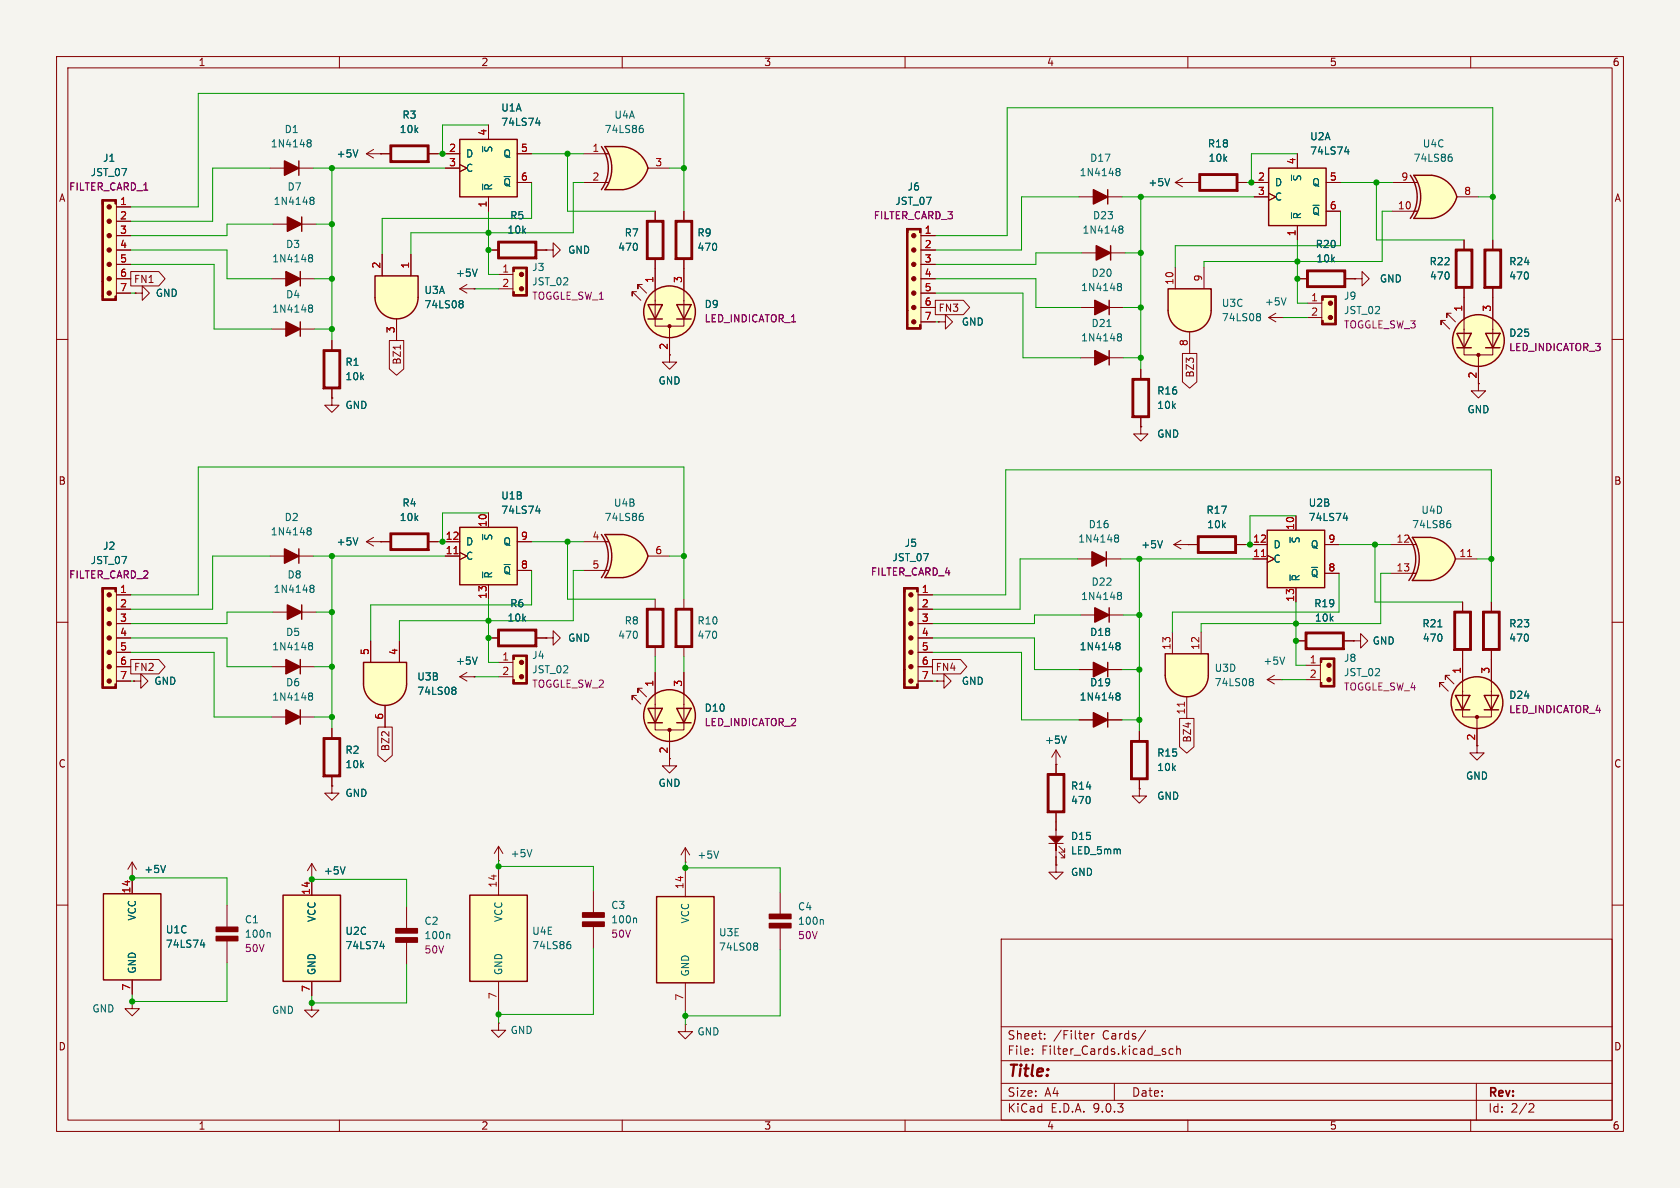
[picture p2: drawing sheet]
<svg xmlns="http://www.w3.org/2000/svg" width="297mm" height="210mm" viewBox="0 0 297 210" stroke-linecap="round" stroke-linejoin="round" font-family="sans-serif">
<defs><g id="words">
<text font-size="2.8" fill="#840000" x="178" y="190.9">Title:</text>
<g font-size="2.1" fill="#840000">
<text x="178" y="184">Sheet:</text>
<text x="186.2" y="184">/Filter</text>
<text x="195" y="184">Cards/</text>
<text x="178" y="186.7">File:</text>
<text x="184.1" y="186.7">Filter_Cards.kicad_sch</text>
<text x="178" y="196.9">KiCad</text>
<text x="178" y="194.1">Size:</text>
<text x="184.7" y="194.1">A4</text>
<text x="185.7" y="196.9">E.D.A.</text>
<text x="193.3" y="196.9">9.0.3</text>
<text x="200" y="194.1">Date:</text>
<text x="263" y="194.3">Rev:</text>
<text x="263" y="196.9">Id:</text>
<text x="267.1" y="196.9">2/2</text>
</g>
<g font-size="1.8" fill="#840000">
<text x="35" y="11.9">1</text>
<text x="85" y="11.9">2</text>
<text x="135" y="11.9">3</text>
<text x="185" y="11.9">4</text>
<text x="235" y="11.9">5</text>
<text x="285" y="11.9">6</text>
<text x="10.3" y="35.9">A</text>
<text x="285.3" y="35.9">A</text>
<text x="23.6" y="50.2">FN1</text>
<text x="165.8" y="55.3">FN3</text>
<text x="71.1" y="64.6" transform="rotate(-90 71.1 64.6)">BZ1</text>
<text x="211.3" y="66.9" transform="rotate(-90 211.3 66.9)">BZ3</text>
<text x="10.3" y="85.9">B</text>
<text x="285.3" y="85.9">B</text>
<text x="23.6" y="118.8">FN2</text>
<text x="165.3" y="118.8">FN4</text>
<text x="210.8" y="131.4" transform="rotate(-90 210.8 131.4)">BZ4</text>
<text x="10.3" y="135.9">C</text>
<text x="69" y="132.9" transform="rotate(-90 69 132.9)">BZ2</text>
<text x="285.3" y="135.9">C</text>
<text x="10.3" y="185.9">D</text>
<text x="285.3" y="185.9">D</text>
<text x="35" y="199.9">1</text>
<text x="85" y="199.9">2</text>
<text x="135" y="199.9">3</text>
<text x="185" y="199.9">4</text>
<text x="235" y="199.9">5</text>
<text x="285" y="199.9">6</text>
</g>
<g font-size="1.8" fill="#006464">
<text x="50.2" y="23.7">D1</text>
<text x="70.6" y="23.7">10k</text>
<text x="71" y="21.2">R3</text>
<text x="88.5" y="19.9">U1A</text>
<text x="88.5" y="22.5">74LS74</text>
<text x="106.8" y="23.7">74LS86</text>
<text x="108.5" y="21.2">U4A</text>
<text x="18.1" y="28.8">J1</text>
<text x="47.8" y="26.3">1N4148</text>
<text x="59.4" y="28">+5V</text>
<text x="82.3" y="28">D</text>
<text x="87.2" y="27.1" transform="rotate(-90 87.2 27.1)">~{S}</text>
<text x="88.9" y="28">Q</text>
<text x="192.6" y="28.8">D17</text>
<text x="213.4" y="26.3">R18</text>
<text x="213.6" y="28.8">10k</text>
<text x="231.5" y="25">U2A</text>
<text x="231.5" y="27.5">74LS74</text>
<text x="249.8" y="28.8">74LS86</text>
<text x="251.4" y="26.3">U4C</text>
<text x="15.9" y="31.3">JST_07</text>
<text x="50.7" y="33.9">D7</text>
<text x="82.3" y="30.6">C</text>
<text x="87.2" y="33.8" transform="rotate(-90 87.2 33.8)">~{R}</text>
<text x="88.9" y="33.1">~{Q}</text>
<text x="160.4" y="33.9">J6</text>
<text x="190.8" y="31.3">1N4148</text>
<text x="202.9" y="33.1">+5V</text>
<text x="225.3" y="33.1">D</text>
<text x="225.3" y="35.7">C</text>
<text x="230.2" y="32.1" transform="rotate(-90 230.2 32.1)">~{S}</text>
<text x="231.9" y="33.1">Q</text>
<text x="48.3" y="36.4">1N4148</text>
<text x="89.6" y="41.5">10k</text>
<text x="90.1" y="39">R5</text>
<text x="158.2" y="36.4">JST_07</text>
<text x="191.3" y="41.5">1N4148</text>
<text x="193.1" y="39">D23</text>
<text x="230.2" y="38.9" transform="rotate(-90 230.2 38.9)">~{R}</text>
<text x="231.9" y="38.2">~{Q}</text>
<text x="48" y="46.6">1N4148</text>
<text x="50.5" y="44">D3</text>
<text x="100.3" y="45.1">GND</text>
<text x="109.2" y="44.6">470</text>
<text x="110.3" y="42">R7</text>
<text x="123.2" y="42">R9</text>
<text x="123.2" y="44.6">470</text>
<text x="232.5" y="44">R20</text>
<text x="232.6" y="46.6">10k</text>
<text x="252.6" y="47.1">R22</text>
<text x="266.7" y="47.1">R24</text>
<text x="27.4" y="52.7">GND</text>
<text x="50.5" y="52.9">D4</text>
<text x="74.9" y="52.2">U3A</text>
<text x="80.5" y="49.1">+5V</text>
<text x="94" y="48.1">J3</text>
<text x="94" y="50.6">JST_02</text>
<text x="191" y="51.7">1N4148</text>
<text x="192.9" y="49.1">D20</text>
<text x="237.5" y="53.2">J9</text>
<text x="243.8" y="50.1">GND</text>
<text x="252.7" y="49.6">470</text>
<text x="266.7" y="49.6">470</text>
<text x="48" y="55.5">1N4148</text>
<text x="74.9" y="54.7">74LS08</text>
<text x="124.5" y="54.6">D9</text>
<text x="169.9" y="57.8">GND</text>
<text x="192.9" y="58">D21</text>
<text x="215.9" y="54.4">U3C</text>
<text x="215.9" y="57">74LS08</text>
<text x="223.5" y="54.2">+5V</text>
<text x="237.5" y="55.7">JST_02</text>
<text x="266.7" y="59.7">D25</text>
<text x="61" y="64.9">R1</text>
<text x="191" y="60.6">1N4148</text>
<text x="61" y="67.4">10k</text>
<text x="116.3" y="68.2">GND</text>
<text x="204.5" y="70">R16</text>
<text x="61" y="72.5">GND</text>
<text x="204.5" y="77.6">GND</text>
<text x="204.5" y="72.5">10k</text>
<text x="259.3" y="73.3">GND</text>
<text x="71" y="89.8">R4</text>
<text x="88.5" y="88.5">U1B</text>
<text x="108.4" y="89.8">U4B</text>
<text x="231.3" y="89.8">U2B</text>
<text x="47.8" y="94.8">1N4148</text>
<text x="50.2" y="92.3">D2</text>
<text x="70.6" y="92.3">10k</text>
<text x="87.2" y="95.6" transform="rotate(-90 87.2 95.6)">~{S}</text>
<text x="88.5" y="91">74LS74</text>
<text x="106.8" y="92.3">74LS86</text>
<text x="192.4" y="93.6">D16</text>
<text x="213.2" y="91">R17</text>
<text x="213.3" y="93.6">10k</text>
<text x="231.3" y="92.3">74LS74</text>
<text x="249.5" y="93.6">74LS86</text>
<text x="251.2" y="91">U4D</text>
<text x="15.9" y="99.9">JST_07</text>
<text x="18.1" y="97.4">J2</text>
<text x="59.4" y="96.6">+5V</text>
<text x="82.3" y="96.6">D</text>
<text x="82.3" y="99.2">C</text>
<text x="88.9" y="96.6">Q</text>
<text x="88.9" y="101.7">~{Q}</text>
<text x="157.7" y="99.4">JST_07</text>
<text x="159.8" y="96.9">J5</text>
<text x="190.5" y="96.1">1N4148</text>
<text x="201.7" y="97.1">+5V</text>
<text x="225" y="97.1">D</text>
<text x="225" y="99.7">C</text>
<text x="230" y="96.2" transform="rotate(-90 230 96.2)">~{S}</text>
<text x="231.6" y="97.1">Q</text>
<text x="48.3" y="105">1N4148</text>
<text x="50.7" y="102.5">D8</text>
<text x="87.2" y="102.4" transform="rotate(-90 87.2 102.4)">~{R}</text>
<text x="90.1" y="107.5">R6</text>
<text x="191" y="106.3">1N4148</text>
<text x="192.9" y="103.7">D22</text>
<text x="230" y="102.9" transform="rotate(-90 230 102.9)">~{R}</text>
<text x="231.6" y="102.2">~{Q}</text>
<text x="232.2" y="107.5">R19</text>
<text x="50.5" y="112.6">D5</text>
<text x="89.6" y="110.1">10k</text>
<text x="100.3" y="113.6">GND</text>
<text x="109.2" y="113.1">470</text>
<text x="110.3" y="110.6">R8</text>
<text x="123.2" y="113.1">470</text>
<text x="123.2" y="110.6">R10</text>
<text x="192.6" y="112.6">D18</text>
<text x="232.4" y="110.1">10k</text>
<text x="251.4" y="111.1">R21</text>
<text x="251.4" y="113.6">470</text>
<text x="266.7" y="113.6">470</text>
<text x="266.7" y="111.1">R23</text>
<text x="48" y="115.2">1N4148</text>
<text x="80.5" y="117.7">+5V</text>
<text x="94" y="116.7">J4</text>
<text x="94" y="119.2">JST_02</text>
<text x="190.8" y="115.2">1N4148</text>
<text x="214.6" y="119">U3D</text>
<text x="223.3" y="117.7">+5V</text>
<text x="237.5" y="117.2">J8</text>
<text x="237.5" y="119.7">JST_02</text>
<text x="242.6" y="114.1">GND</text>
<text x="27.2" y="121.3">GND</text>
<text x="48" y="124.1">1N4148</text>
<text x="50.5" y="121.5">D6</text>
<text x="73.7" y="120.5">U3B</text>
<text x="73.7" y="123">74LS08</text>
<text x="169.9" y="121.3">GND</text>
<text x="190.8" y="124.1">1N4148</text>
<text x="192.6" y="121.5">D19</text>
<text x="214.6" y="121.5">74LS08</text>
<text x="266.7" y="123.7">D24</text>
<text x="124.5" y="126">D10</text>
<text x="184.7" y="131.7">+5V</text>
<text x="61" y="133.5">R2</text>
<text x="61" y="136">10k</text>
<text x="204.5" y="136.5">10k</text>
<text x="204.5" y="134">R15</text>
<text x="61" y="141.1">GND</text>
<text x="116.3" y="139.3">GND</text>
<text x="189.2" y="142.3">470</text>
<text x="189.2" y="139.8">R14</text>
<text x="204.5" y="141.6">GND</text>
<text x="259.1" y="138">GND</text>
<text x="189.2" y="148.7">D15</text>
<text x="25.4" y="154.5">+5V</text>
<text x="57.2" y="154.8">+5V</text>
<text x="90.2" y="151.7">+5V</text>
<text x="123.2" y="152">+5V</text>
<text x="189.2" y="155">GND</text>
<text x="189.2" y="151.2">LED_5mm</text>
<text x="108" y="160.9">C3</text>
<text x="141" y="161.1">C4</text>
<text x="24.2" y="162.8" transform="rotate(-90 24.2 162.8)">VCC</text>
<text x="29.2" y="165.2">U1C</text>
<text x="29.2" y="167.7">74LS74</text>
<text x="43.2" y="163.4">C1</text>
<text x="43.2" y="166">100n</text>
<text x="56" y="163.1" transform="rotate(-90 56 163.1)">VCC</text>
<text x="61" y="165.5">U2C</text>
<text x="61" y="168">74LS74</text>
<text x="74.9" y="163.7">C2</text>
<text x="74.9" y="166.2">100n</text>
<text x="89" y="163.1" transform="rotate(-90 89 163.1)">VCC</text>
<text x="94" y="165.5">U4E</text>
<text x="94" y="168">74LS86</text>
<text x="108" y="163.4">100n</text>
<text x="122" y="163.3" transform="rotate(-90 122 163.3)">VCC</text>
<text x="127" y="165.7">U3E</text>
<text x="141" y="163.7">100n</text>
<text x="24.2" y="172.2" transform="rotate(-90 24.2 172.2)">GND</text>
<text x="56" y="172.5" transform="rotate(-90 56 172.5)">GND</text>
<text x="89" y="172.5" transform="rotate(-90 89 172.5)">GND</text>
<text x="122" y="172.7" transform="rotate(-90 122 172.7)">GND</text>
<text x="127" y="168.2">74LS08</text>
<text x="16.2" y="179.2">GND</text>
<text x="48" y="179.4">GND</text>
<text x="90.2" y="183">GND</text>
<text x="123.2" y="183.2">GND</text>
</g>
<g font-size="1.8" fill="#a90000">
<text x="79.3" y="26.9">2</text>
<text x="79.3" y="29.5">3</text>
<text x="86.1" y="24.1" transform="rotate(-90 86.1 24.1)">4</text>
<text x="92" y="26.9">5</text>
<text x="104.6" y="26.9">1</text>
<text x="115.8" y="29.5">3</text>
<text x="229.1" y="29.2" transform="rotate(-90 229.1 29.2)">4</text>
<text x="92" y="32">6</text>
<text x="104.6" y="32">2</text>
<text x="222.3" y="32">2</text>
<text x="222.3" y="34.5">3</text>
<text x="235" y="32">5</text>
<text x="247.6" y="32">9</text>
<text x="258.8" y="34.5">8</text>
<text x="21.1" y="36.3">1</text>
<text x="21.1" y="38.9">2</text>
<text x="21.1" y="41.4">3</text>
<text x="86.1" y="36.8" transform="rotate(-90 86.1 36.8)">1</text>
<text x="163.4" y="41.4">1</text>
<text x="229.1" y="41.9" transform="rotate(-90 229.1 41.9)">1</text>
<text x="235" y="37.1">6</text>
<text x="247" y="37.1">10</text>
<text x="21.1" y="43.9">4</text>
<text x="21.1" y="46.5">5</text>
<text x="67.3" y="47.6" transform="rotate(-90 67.3 47.6)">2</text>
<text x="72.4" y="47.6" transform="rotate(-90 72.4 47.6)">1</text>
<text x="163.4" y="43.9">2</text>
<text x="163.4" y="46.5">3</text>
<text x="21.1" y="49">6</text>
<text x="21.1" y="51.6">7</text>
<text x="88.7" y="48.3">1</text>
<text x="88.7" y="50.8">2</text>
<text x="115.6" y="50.1" transform="rotate(-90 115.6 50.1)">1</text>
<text x="120.6" y="50.1" transform="rotate(-90 120.6 50.1)">3</text>
<text x="163.4" y="49">4</text>
<text x="163.4" y="51.6">5</text>
<text x="207.5" y="50.5" transform="rotate(-90 207.5 50.5)">10</text>
<text x="212.6" y="49.9" transform="rotate(-90 212.6 49.9)">9</text>
<text x="231.7" y="53.3">1</text>
<text x="69.8" y="59" transform="rotate(-90 69.8 59)">3</text>
<text x="163.4" y="54.1">6</text>
<text x="163.4" y="56.6">7</text>
<text x="231.7" y="55.9">2</text>
<text x="258.6" y="55.2" transform="rotate(-90 258.6 55.2)">1</text>
<text x="263.7" y="55.2" transform="rotate(-90 263.7 55.2)">3</text>
<text x="118.1" y="61.9" transform="rotate(-90 118.1 61.9)">2</text>
<text x="210.1" y="61.3" transform="rotate(-90 210.1 61.3)">8</text>
<text x="261.1" y="67" transform="rotate(-90 261.1 67)">2</text>
<text x="78.7" y="95.5">12</text>
<text x="86.1" y="93.3" transform="rotate(-90 86.1 93.3)">10</text>
<text x="92" y="95.5">9</text>
<text x="104.6" y="95.5">4</text>
<text x="228.9" y="93.8" transform="rotate(-90 228.9 93.8)">10</text>
<text x="78.7" y="98">11</text>
<text x="92" y="100.6">8</text>
<text x="104.6" y="100.6">5</text>
<text x="115.8" y="98">6</text>
<text x="221.4" y="96">12</text>
<text x="221.4" y="98.6">11</text>
<text x="234.8" y="96">9</text>
<text x="234.8" y="101.1">8</text>
<text x="246.8" y="96">12</text>
<text x="246.8" y="101.1">13</text>
<text x="257.9" y="98.6">11</text>
<text x="21.1" y="104.9">1</text>
<text x="21.1" y="107.4">2</text>
<text x="86.1" y="106" transform="rotate(-90 86.1 106)">13</text>
<text x="162.9" y="104.9">1</text>
<text x="162.9" y="107.4">2</text>
<text x="228.9" y="106.5" transform="rotate(-90 228.9 106.5)">13</text>
<text x="21.1" y="110">3</text>
<text x="21.1" y="112.5">4</text>
<text x="162.9" y="110">3</text>
<text x="162.9" y="112.5">4</text>
<text x="21.1" y="115.1">5</text>
<text x="21.1" y="117.6">6</text>
<text x="65.3" y="115.9" transform="rotate(-90 65.3 115.9)">5</text>
<text x="70.4" y="115.9" transform="rotate(-90 70.4 115.9)">4</text>
<text x="88.7" y="116.8">1</text>
<text x="88.7" y="119.4">2</text>
<text x="162.9" y="115.1">5</text>
<text x="162.9" y="117.6">6</text>
<text x="207" y="115" transform="rotate(-90 207 115)">13</text>
<text x="212.1" y="115" transform="rotate(-90 212.1 115)">12</text>
<text x="231.4" y="117.3">1</text>
<text x="231.4" y="119.9">2</text>
<text x="258.3" y="119.2" transform="rotate(-90 258.3 119.2)">1</text>
<text x="263.4" y="119.2" transform="rotate(-90 263.4 119.2)">3</text>
<text x="21.1" y="120.1">7</text>
<text x="115.6" y="121.5" transform="rotate(-90 115.6 121.5)">1</text>
<text x="120.6" y="121.5" transform="rotate(-90 120.6 121.5)">3</text>
<text x="162.9" y="120.1">7</text>
<text x="67.8" y="127.3" transform="rotate(-90 67.8 127.3)">6</text>
<text x="209.5" y="126.4" transform="rotate(-90 209.5 126.4)">11</text>
<text x="260.9" y="131" transform="rotate(-90 260.9 131)">2</text>
<text x="118.1" y="133.3" transform="rotate(-90 118.1 133.3)">2</text>
<text x="23.1" y="158" transform="rotate(-90 23.1 158)">14</text>
<text x="54.9" y="158.3" transform="rotate(-90 54.9 158.3)">14</text>
<text x="87.9" y="157" transform="rotate(-90 87.9 157)">14</text>
<text x="120.9" y="157.3" transform="rotate(-90 120.9 157.3)">14</text>
<text x="23.1" y="175.2" transform="rotate(-90 23.1 175.2)">7</text>
<text x="54.9" y="175.5" transform="rotate(-90 54.9 175.5)">7</text>
<text x="87.9" y="176.7" transform="rotate(-90 87.9 176.7)">7</text>
<text x="120.9" y="177" transform="rotate(-90 120.9 177)">7</text>
</g>
<g font-size="1.8" fill="#840084">
<text x="12.1" y="33.9">FILTER_CARD_1</text>
<text x="154.4" y="39">FILTER_CARD_3</text>
<text x="94" y="53.2">TOGGLE_SW_1</text>
<text x="124.5" y="57.2">LED_INDICATOR_1</text>
<text x="237.5" y="58.3">TOGGLE_SW_3</text>
<text x="266.7" y="62.3">LED_INDICATOR_3</text>
<text x="153.9" y="102">FILTER_CARD_4</text>
<text x="12.1" y="102.5">FILTER_CARD_2</text>
<text x="94" y="121.8">TOGGLE_SW_2</text>
<text x="237.5" y="122.3">TOGGLE_SW_4</text>
<text x="124.5" y="128.6">LED_INDICATOR_2</text>
<text x="266.7" y="126.3">LED_INDICATOR_4</text>
<text x="108" y="166">50V</text>
<text x="141" y="166.2">50V</text>
<text x="43.2" y="168.5">50V</text>
<text x="74.9" y="168.8">50V</text>
</g>
</g></defs>
<path d="M0 0h297v210h-297z" fill="#f5f4ef" stroke="#f5f4ef" stroke-width=".18"/>
<g fill="none" stroke="#840000" stroke-width=".18">
<path d="M10 10h277v190h-277zM12 12h273v186h-273zM60 10v2M110 10v2M160 10v2M210 10v2M260 10v2M10 60h2M285 60h2M10 110h2M285 110h2M10 160h2"/>
<path d="M177 166h108v32h-108zM285 160h2M60 198v2M110 198v2M160 198v2M177 194.5h108M177 191.5h108M177 187.5h108M177 181.5h108M182.5 186.3v.1M182.5 185.5v.1M184.7 183.6v.1"/>
<path d="M184.7 182.8v.1M192.2 182.7l.2 .4-.7 .1M192.3 183.6l-.1 .1M193 182.7v1M193.5 182.7l-.3 .1-.2 .2M197 191.5v3M202.5 182.1l-1.3 2M205.9 185.9l.2 .2-.2 .3M205.9 185.4l.1 .1M207.4 185.5l-.4-.1-.3 .3v.4l.1 .2h.6M208 185.5l.2-.1 .4 .1 .1 .9M208 184.9v1.5"/>
<path d="M210 198v2M260 198v2M261 191.5v6.5M270.5 195.1l.5 .1 .2 .3-1 1.1h1"/>
</g>
<path d="M18.3 158h10.1v15.2h-10.1z" fill="#ffffc2"/>
<path d="M53.1 116.6v2.5M53.3 106.9v2.6M195.8 117.1v2.5M196.1 107.4v2.6M18.3 158h10.1v15.2h-10.1z" fill="none" stroke="#840000" stroke-width=".25"/>
<g fill="none" stroke="#840000" stroke-width=".18">
<path d="M229.4 49.3h1.6M237.9 49.3h1.6M239.5 49.3h1.3v-1.3l1.3 1.3-1.3 1.2v-1.2M239.5 49.3h.1M258.8 42.4v1.7M258.8 50.9v1.7M263.9 42.4v1.7M263.9 50.9v1.7M207.5 96.3l1.3 .7M207.5 96.3h2.6M208.8 95.5l-1.3 .8M210.1 96.3h.1"/>
<path d="M48 117.9h7.6M48.3 108.2h7.6M190.8 118.4h7.6M191 108.7h7.6M58.7 138.9v1.3h1.2l-1.2 1.3-1.3-1.3h1.3M58.7 138.9h.1M58.7 128.8v1.6M58.7 137.3v1.6M23.4 154.9h.1M23.4 152.4v2.5M23.4 155.4v2.6M23.4 152.4l-.8 1.3"/>
<path d="M23.4 152.4l.7 1.3M23.4 173.2v2.6M40.1 160v3.9M40.1 166.3v3.9M55.1 177.3v1.3h1.3l-1.3 1.2-1.3-1.2h1.3M55.1 177.3h.1"/>
</g>
<g fill="none" stroke="#006464" stroke-width=".18">
<path d="M205.5 95.6l-.4 1.2M54.7 114.1l.1 .1M54.7 113.7l.3-.1 .2 .1 .1 .2-.3 .3M54.8 114.2h.2M54.8 114.2h-.1M54.9 103.9l.1 .1M54.9 103.5l.4-.1 .2 .2v.2l-.2 .2M55 114.2l.3 .2-.1 .4-.2 .1-.3-.1M55 104h.3M55 104l-.1 .1M55.3 104l.2 .2v.4l-.2 .1h-.4M197.4 113.7l.4-.1 .2 .1v.2l-.2 .3"/>
<path d="M197.4 114.1l.1 .1M197.5 114.2h.3M197.5 114.2h-.1M197.7 105.2l.1 .1M197.7 104.8l.3-.1 .2 .1 .1 .2-.3 .3M197.8 114.2l.2 .2v.4l-.2 .1-.4-.1M197.8 105.3h.2M197.8 105.3h-.1M198 105.3l.3 .2-.1 .4-.2 .1-.3-.1M29.3 153l-.5 1.2M35.4 167h.8M36 166.6v.9"/>
<path d="M47.6 164.8l.2 .2v.7"/>
</g>
<g fill="#840000" stroke="#840000" stroke-width=".25">
<path d="M193.5 107.4l2.6 1.3-2.6 1.3z"/>
<path d="M231 47.8h6.9v3l-.3-.3v-2.5h-6.3v2.5h6.3l.3 .3h-6.9z"/>
<path d="M50.5 116.6l2.6 1.3-2.6 1.2z"/>
<path d="M50.8 106.9l2.5 1.3-2.5 1.3z"/>
<path d="M38.2 163.9h3.8v.8h-3.8z"/>
<path d="M38.2 165.5h3.8v.8h-3.8z"/>
<path d="M262.4 44.1h3v6.8h-3l.2-.2h2.6v-6.4h-2.6v6.4l-.2 .2z"/>
<path d="M257.3 44.1h3v6.8h-3l.3-.2h2.5v-6.4h-2.5v6.4l-.3 .2z"/>
<path d="M193.3 117.1l2.5 1.3-2.5 1.2z"/>
<path d="M57.1 130.4h3.1v6.9h-3.1l.3-.3h2.5v-6.3h-2.5v6.3l-.3 .3z"/>
</g>
<path d="M50 158.2h10.2v15.3h-10.2z" fill="#ffffc2"/>
<g fill="none" stroke="#840000" stroke-width=".25">
<path d="M257.3 122.9h2.5l-1.2 2.6zM257.3 125.5h2.5M262.4 122.9h2.5l-1.2 2.6zM262.4 125.5h2.5M50 158.2h10.2v15.3h-10.2z"/>
<circle cx="261.1" cy="124.2" r="4.6"/>
</g>
<g fill="none" stroke="#840000" stroke-width=".18">
<path d="M256.3 119.4h-.8v.7v-.7l1.5 1.5M258.6 106.4v1.7M258.6 114.9v7.4M263.7 106.4v1.7M263.7 114.9v7.4M255.3 120.7h-.8v.7v-.7l1.5 1.5M258.6 122.2v4.5h5.1v-4.5M261.1 131.8v1.3h1.3l-1.3 1.3-1.3-1.3h1.3M261.1 131.8h.1M261.1 126.7v5.1M55.1 155.7v2.5M23.4 177v1.3h1.2l-1.2 1.3-1.3-1.3h1.3"/>
<path d="M23.4 177h.1M55.1 173.5v2.5"/>
</g>
<path d="M254.2 110.8h.7M67.2 167.3h.8M67.8 166.9v.8" fill="none" stroke="#006464" stroke-width=".18"/>
<g fill="#ffffc2" stroke="#ffffc2" stroke-width=".18">
<path d="M66.3 52.6h7.6a3.8 3.8 0 0 1-3.8 3.8 3.8 3.8 0 0 1-3.8-3.8z"/>
<circle cx="261.1" cy="124.2" r="4.6"/>
</g>
<circle cx="261.1" cy="126.7" r=".28" fill="#840000" stroke="#840000" stroke-width=".18"/>
<g fill="#840000" stroke="#840000" stroke-width=".25">
<path d="M262.1 108.1h3.1v6.8h-3.1l.3-.2h2.5v-6.4h-2.5v6.4l-.3 .2z"/>
<path d="M257 108.1h3.1v6.8h-3.1l.3-.2h2.5v-6.4h-2.5v6.4l-.3 .2z"/>
</g>
<path d="M66.3 48.8h7.6v3.8h-7.6z" fill="#ffffc2"/>
<path d="M66.3 48.8h7.6v3.8a3.8 3.8 0 0 1-3.8 3.8 3.8 3.8 0 0 1-3.8-3.8z" fill="none" stroke="#840000" stroke-width=".25"/>
<path d="M67.6 45v3.8M70.1 56.4v3.8M72.6 45v3.8" fill="none" stroke="#840000" stroke-width=".18"/>
<path d="M81.4 53.1h.2l.3 .3-.3 .3M81.4 53.7h.2M81.6 53.7l.3 .2v.3l-.1 .2h-.4" fill="none" stroke="#006464" stroke-width=".18"/>
<path d="M160.3 40.4h2.5v17.8h-2.5z" fill="#ffffc2"/>
<path d="M160.3 40.4h2.5v17.8h-2.5zM160.3 54.9h.2zM162.8 41.7h2.6M162.8 44.2h2.6M162.8 46.7h2.6M162.8 49.3h2.6M162.8 51.8h2.6M162.8 54.4h2.6M162.8 56.9h2.6" fill="none" stroke="#840000" stroke-width=".18"/>
<g fill="#840000" stroke="#840000" stroke-width=".18">
<path d="M160.3 57.4h.2v.5h2.1v-.5h.2v.8h-2.5z"/>
<path d="M160.3 40.4h.2v17h-.2z"/>
<path d="M160.3 40.4h2.5v.7h-.2v-.5h-2.1v.5h-.2z"/>
<circle cx="161.5" cy="41.7" r=".38"/>
<circle cx="161.5" cy="44.2" r=".38"/>
<circle cx="161.5" cy="46.7" r=".38"/>
<circle cx="161.5" cy="49.3" r=".38"/>
<circle cx="161.5" cy="51.8" r=".38"/>
<circle cx="161.5" cy="54.4" r=".38"/>
<circle cx="161.5" cy="56.9" r=".38"/>
</g>
<path d="M224 93.7h10.2v10.2h-10.2z" fill="#ffffc2"/>
<path d="M224 93.7h10.2v10.2h-10.2z" fill="none" stroke="#840000" stroke-width=".25"/>
<path d="M210.1 96.3h1.6M218.6 96.3h1.6M221.5 96.3h2.5M221.5 98.8h2.5M224 98.2l1.3 .6-1.3 .6M229.1 91.2v2.5M234.2 96.3h2.5M229.1 103.9v2.5M234.2 101.3h2.5" fill="none" stroke="#840000" stroke-width=".18"/>
<path d="M223 98.4h.7" fill="none" stroke="#a90000" stroke-width=".18"/>
<path d="M237.5 91.6h.8M238.1 91.2v.8M228.1 101.6v1" fill="none" stroke="#006464" stroke-width=".18"/>
<path d="M211.7 94.7h6.9v3.1l-.3-.3v-2.5h-6.3v2.5h6.3l.3 .3h-6.9z" fill="#840000" stroke="#840000" stroke-width=".25"/>
<path d="M106.9 94.5h3.2M106.9 102.1h3.2" fill="none" stroke="#ffffc2" stroke-width=".18"/>
<g fill="#ffffc2" stroke="#ffffc2" stroke-width=".18">
<path d="M109.5 97l5.1 1.3a5.2 5.2 0 0 1-4.5 3.8z"/>
<path d="M110.1 94.5a5.1 5.1 0 0 1 4.5 3.8l-5 1.3z"/>
</g>
<path d="M106.9 94.5h3.2v7.6h-3.2a6.7 6.7 0 0 0 0-7.6z" fill="#ffffc2"/>
<path d="M106.3 94.5a6.6 6.6 0 0 1 0 7.6M110.1 94.5h-3.2a6.6 6.6 0 0 1 0 7.6h3.2M110.1 94.5a5.1 5.1 0 0 1 4.5 3.8 5.2 5.2 0 0 1-4.5 3.8" fill="none" stroke="#840000" stroke-width=".25"/>
<path d="M103.1 95.8h4.5M114.6 98.3h3.8M103.1 100.8h4.5" fill="none" stroke="#840000" stroke-width=".18"/>
<path d="M113.3 91.2h.2l.2 .3v.4l-.4 .1M113.4 90.7h.2" fill="none" stroke="#006464" stroke-width=".18"/>
<path d="M64.3 120.9h7.6a3.8 3.8 0 0 1-3.8 3.8 3.8 3.8 0 0 1-3.8-3.8z" fill="#ffffc2" stroke="#ffffc2" stroke-width=".18"/>
<path d="M64.3 117.1h7.6v3.8h-7.6z" fill="#ffffc2"/>
<path d="M64.3 117.1h7.6v3.8a3.8 3.8 0 0 1-3.8 3.8 3.8 3.8 0 0 1-3.8-3.8z" fill="none" stroke="#840000" stroke-width=".25"/>
<path d="M65.5 113.3v3.8M70.6 113.3v3.8M68.1 124.7v3.8" fill="none" stroke="#840000" stroke-width=".18"/>
<path d="M80.1 121.5h.3l.2 .2-.2 .3M80.1 122h.3M80.4 122l.2 .3v.2l-.1 .2h-.4" fill="none" stroke="#006464" stroke-width=".18"/>
<path d="M81.3 93.2h10.1v10.2h-10.1z" fill="#ffffc2"/>
<path d="M52.8 97v2.6M81.3 93.2h10.1v10.2h-10.1zM195.8 126v2.5" fill="none" stroke="#840000" stroke-width=".25"/>
<g fill="none" stroke="#840000" stroke-width=".18">
<path d="M47.8 98.3h7.6M67.3 95.8h1.7M75.8 95.8h1.7M78.7 95.8h2.6M78.7 98.3h2.6M81.3 97.7l1.2 .6-1.2 .6M86.4 90.7v2.5M91.4 95.8h2.6M86.4 103.4v2.5M91.4 100.8h2.6M165.6 120.4h1.3v1.3l1.2-1.3-1.2-1.3v1.3M165.6 120.4h.1"/>
<path d="M190.8 127.3h7.6"/>
</g>
<path d="M80.3 97.9h.7" fill="none" stroke="#a90000" stroke-width=".18"/>
<g fill="none" stroke="#006464" stroke-width=".18">
<path d="M54.4 93.8h.1M54.4 93.4l.4-.1 .1 .1 .1 .2-.2 .2M54.5 93.8h.3M54.5 93.8l-.1 .1M54.8 93.8l.2 .3-.1 .3-.1 .2-.4-.1M94.7 90.3h.8M95.3 89.9v.8M85.3 101.1v1M197.4 123h.1M197.4 122.6l.4-.1 .2 .1v.2l-.2 .2M197.5 123h.3M197.5 123l-.1 .1"/>
<path d="M197.8 123l.2 .3v.3l-.2 .2-.4-.1"/>
</g>
<g fill="#840000" stroke="#840000" stroke-width=".25">
<path d="M69 94.2h6.8v3.1l-.2-.3v-2.5h-6.4v2.5h6.4l.2 .3h-6.8z"/>
<path d="M50.3 97l2.5 1.3-2.5 1.3z"/>
<path d="M193.3 126l2.5 1.3-2.5 1.2z"/>
</g>
<path d="M18 35.3h2.6v17.8h-2.6z" fill="#ffffc2"/>
<g fill="none" stroke="#840000" stroke-width=".18">
<path d="M18 35.3h2.6v17.8h-2.6zM20.6 36.6h2.5M20.6 39.1h2.5M48.3 39.6h7.6M18 49.8h.3zM20.6 41.7h2.5M20.6 44.2h2.5M20.6 46.7h2.5M20.6 49.3h2.5M20.6 51.8h2.5M23.9 51.8h1.2v1.3l1.3-1.3-1.3-1.3v1.3M23.9 51.8h.1"/>
<path d="M86.4 44.2h1.6M94.9 44.2h1.6M96.5 44.2h1.3v-1.3l1.3 1.3-1.3 1.3v-1.3M96.5 44.2h.1M186.7 135.1h.1M186.7 132.6v4.2M186.7 132.6l-.8 1.3M186.7 132.6l.8 1.3M201.4 139.4v1.3h1.3l-1.3 1.3-1.2-1.3h1.2M201.4 139.4h.1M201.4 129.3v1.6M201.4 137.8v1.6"/>
<path d="M185.4 149.1h2.6M186.7 152.9v1.3h1.3l-1.3 1.2-1.3-1.2h1.3M186.7 152.9h.1M186.7 143.6v4.2M186.7 150.4v2.5M187.2 149.6l1 1M187.2 150.6l1 1M187.6 150.6h.6M187.6 151.6h.6M188.2 150v.6M188.2 151v.6"/>
</g>
<g fill="#840000" stroke="#840000" stroke-width=".18">
<path d="M18 52.3h.3v.5h2v-.5h.3v.8h-2.6z"/>
<path d="M18 35.3h.3v17h-.3z"/>
<path d="M18 35.3h2.6v.8h-.3v-.5h-2v.5h-.3z"/>
<path d="M185.4 147.8h2.6l-1.3 1.3v1.3v-1.3z"/>
<circle cx="19.3" cy="36.6" r=".38"/>
<circle cx="19.3" cy="39.1" r=".38"/>
<circle cx="19.3" cy="41.7" r=".38"/>
<circle cx="19.3" cy="44.2" r=".38"/>
<circle cx="19.3" cy="46.7" r=".38"/>
<circle cx="19.3" cy="49.3" r=".38"/>
<circle cx="19.3" cy="51.8" r=".38"/>
</g>
<g fill="#840000" stroke="#840000" stroke-width=".25">
<path d="M199.9 130.9h3v6.9h-3l.3-.3h2.5v-6.3h-2.5v6.3l-.3 .3z"/>
<path d="M88 42.7h6.9v3l-.3-.2v-2.6h-6.3v2.6h6.3l.3 .2h-6.9z"/>
<path d="M185.2 136.8h3v6.8h-3l.2-.2h2.6v-6.4h-2.6v6.4l-.2 .2z"/>
<path d="M50.8 38.4l2.5 1.2-2.5 1.3z"/>
</g>
<path d="M54.9 35.4h.1M54.9 34.9h.4l.2 .1v.2l-.2 .2M55 35.4h.3M55 35.4l-.1 .1M55.3 35.4l.2 .3v.3l-.2 .1h-.4M188.5 130.1l-.4 1.3" fill="none" stroke="#006464" stroke-width=".18"/>
<path d="M53.3 38.4v2.5" fill="none" stroke="#840000" stroke-width=".25"/>
<path d="M159.8 103.9h2.5v17.8h-2.5z" fill="#ffffc2"/>
<g fill="none" stroke="#840000" stroke-width=".18">
<path d="M48 58.2h7.6M81.3 51.1l1.2 .7M81.3 51.1h2.5M82.5 50.3l-1.2 .8M83.8 51.1h.1M159.8 103.9h2.5v17.8h-2.5zM159.8 118.4h.2zM162.3 105.2h2.5M162.3 107.7h2.5M162.3 110.2h2.5M162.3 112.8h2.5M162.3 115.3h2.5"/>
<path d="M162.3 117.9h2.5M162.3 120.4h2.5"/>
</g>
<g fill="#840000" stroke="#840000" stroke-width=".18">
<path d="M159.8 120.9h.2v.5h2.1v-.5h.2v.8h-2.5z"/>
<path d="M159.8 103.9h.2v17h-.2z"/>
<path d="M159.8 103.9h2.5v.7h-.2v-.5h-2.1v.5h-.2z"/>
<circle cx="161" cy="105.2" r=".38"/>
<circle cx="161" cy="107.7" r=".38"/>
<circle cx="161" cy="110.2" r=".38"/>
<circle cx="161" cy="112.8" r=".38"/>
<circle cx="161" cy="115.3" r=".38"/>
<circle cx="161" cy="117.9" r=".38"/>
<circle cx="161" cy="120.4" r=".38"/>
</g>
<path d="M54.7 54.4l.1 .1M54.7 54l.3-.1 .2 .1 .1 .2-.3 .3M54.8 54.5h.2M54.8 54.5h-.1M55 54.5l.3 .2-.1 .4-.2 .1-.3-.1M84.4 47.6l-.5 1.2" fill="none" stroke="#006464" stroke-width=".18"/>
<path d="M50.5 56.9l2.6 1.3-2.6 1.2z" fill="#840000" stroke="#840000" stroke-width=".25"/>
<path d="M53.1 56.9v2.5" fill="none" stroke="#840000" stroke-width=".25"/>
<path d="M224.3 29.7h10.1v10.2h-10.1z" fill="#ffffc2"/>
<g fill="none" stroke="#840000" stroke-width=".25">
<path d="M52.8 28.4v2.6M224.3 29.7h10.1v10.2h-10.1zM53.1 48v2.5M114.6 53.8h2.5l-1.3 2.6zM114.6 56.4h2.5M119.6 53.8h2.6l-1.3 2.6zM119.6 56.4h2.6"/>
<circle cx="118.4" cy="55.1" r="4.6"/>
</g>
<g fill="none" stroke="#840000" stroke-width=".18">
<path d="M47.8 29.7h7.6M64.8 27.2l1.2 .7M64.8 27.2h4.2M66 26.4l-1.2 .8M67.3 27.2h.1M75.8 27.2h1.7M115.8 37.3v1.7M120.9 37.3v1.7M210.3 32.3h1.7M218.8 32.3h1.7M221.7 32.3h2.6M221.7 34.8h2.6"/>
<path d="M224.3 34.2l1.3 .6-1.3 .6M229.4 27.2v2.5M229.4 39.9v2.5M234.4 32.3h2.6M234.4 37.3h2.6M48 49.3h7.6M112.5 51.6h-.7v.7v-.7l1.5 1.5M113.5 50.3h-.7v.8v-.8l1.5 1.5M115.8 53.1v4.6h5.1v-4.6M115.8 45.8v7.4M118.4 57.7v5M120.9 45.8v7.4"/>
</g>
<g fill="none" stroke="#006464" stroke-width=".18">
<path d="M54.4 25.2l.1 .1M54.4 24.8l.4-.1 .1 .1 .1 .2-.2 .3M54.5 25.3h.3M54.5 25.3h-.1M54.8 25.3l.2 .2-.1 .4-.1 .1-.4-.1M63.3 26.5l-.5 1.3M228.3 37.6v1M237.7 26.8h.8M238.3 26.4v.8M54.7 45.5l.1 .1M54.7 45.1l.3-.1 .2 .2 .1 .1-.3 .3M54.8 45.6h.2"/>
<path d="M54.8 45.6h-.1M55 45.6l.3 .2-.1 .4-.2 .1-.3-.1"/>
</g>
<g fill="#840000" stroke="#840000" stroke-width=".25">
<path d="M212 30.7h6.8v3.1l-.2-.3v-2.5h-6.4v2.5h6.4l.2 .3h-6.8z"/>
<path d="M50.3 28.4l2.5 1.3-2.5 1.3z"/>
<path d="M119.4 39h3v6.8h-3l.2-.2h2.6v-6.4h-2.6v6.4l-.2 .2z"/>
<path d="M114.3 39h3v6.8h-3l.3-.2h2.5v-6.4h-2.5v6.4l-.3 .2z"/>
<path d="M69 25.7h6.8v3l-.2-.3v-2.5h-6.4v2.5h6.4l.2 .3h-6.8z"/>
<path d="M50.5 48l2.6 1.3-2.6 1.2z"/>
</g>
<g fill="#ffffc2" stroke="#ffffc2" stroke-width=".18">
<path d="M109.5 28.4l5.1 1.3a5.2 5.2 0 0 1-4.5 3.8z"/>
<path d="M110.1 25.9a5.1 5.1 0 0 1 4.5 3.8l-5 1.3z"/>
<circle cx="118.4" cy="55.1" r="4.6"/>
</g>
<circle cx="118.4" cy="57.7" r=".28" fill="#840000" stroke="#840000" stroke-width=".18"/>
<path d="M106.9 25.9h3.2M106.9 33.5h3.2" fill="none" stroke="#ffffc2" stroke-width=".18"/>
<path d="M106.9 25.9h3.2v7.6h-3.2a6.7 6.7 0 0 0 0-7.6z" fill="#ffffc2"/>
<path d="M106.3 25.9a6.6 6.6 0 0 1 0 7.6M110.1 25.9h-3.2a6.6 6.6 0 0 1 0 7.6h3.2M110.1 25.9a5.1 5.1 0 0 1 4.5 3.8 5.2 5.2 0 0 1-4.5 3.8" fill="none" stroke="#840000" stroke-width=".25"/>
<path d="M103.1 27.2h4.5M103.1 32.3h4.5M114.6 29.7h3.8" fill="none" stroke="#840000" stroke-width=".18"/>
<path d="M113.3 22.7h.2l.2 .2v.4l-.4 .1M113.4 22.2h.2" fill="none" stroke="#006464" stroke-width=".18"/>
<path d="M81.3 24.6h10.1v10.2h-10.1z" fill="#ffffc2"/>
<path d="M81.3 24.6h10.1v10.2h-10.1z" fill="none" stroke="#840000" stroke-width=".25"/>
<g fill="none" stroke="#840000" stroke-width=".18">
<path d="M78.7 27.2h2.6M78.7 29.7h2.6M81.3 29.1l1.2 .6-1.2 .7M86.4 22.1v2.5M86.4 34.8v2.5M91.4 27.2h2.6M91.4 32.3h2.6M55.1 155.2h.1M55.1 152.7l-.7 1.2M55.1 152.7l.8 1.2M55.1 152.7v2.5M71.9 160.3v3.9"/>
<path d="M71.9 166.5v3.9"/>
</g>
<path d="M85.3 32.5v1.1M94.7 21.7h.8M95.3 21.3v.9M61 153.2l-.4 1.3M79.3 165.1l.2 .2v.6" fill="none" stroke="#006464" stroke-width=".18"/>
<g fill="#840000" stroke="#840000" stroke-width=".25">
<path d="M70 164.2h3.8v.7h-3.8z"/>
<path d="M70 165.8h3.8v.7h-3.8z"/>
</g>
<path d="M249.9 31h3.2M249.9 38.6h3.2" fill="none" stroke="#ffffc2" stroke-width=".18"/>
<g fill="#ffffc2" stroke="#ffffc2" stroke-width=".18">
<path d="M252.5 33.5l5.1 1.3a5.2 5.2 0 0 1-4.5 3.8z"/>
<path d="M253.1 31a5.1 5.1 0 0 1 4.5 3.8l-5 1.3z"/>
</g>
<path d="M249.9 31h3.2v7.6h-3.2a6.7 6.7 0 0 0 0-7.6z" fill="#ffffc2"/>
<path d="M249.3 31a6.6 6.6 0 0 1 0 7.6M249.9 31h3.2a5.1 5.1 0 0 1 4.5 3.8 5.2 5.2 0 0 1-4.5 3.8h-3.2a6.6 6.6 0 0 0 0-7.6z" fill="none" stroke="#840000" stroke-width=".25"/>
<path d="M246.1 32.3h4.5M246.1 37.3h4.5M257.6 34.8h3.8" fill="none" stroke="#840000" stroke-width=".18"/>
<path d="M256.3 27.7h.2l.2 .3v.4l-.4 .1M256.4 27.2h.2" fill="none" stroke="#006464" stroke-width=".18"/>
<path d="M206.5 54.9h7.6a3.8 3.8 0 0 1-3.8 3.8 3.8 3.8 0 0 1-3.8-3.8z" fill="#ffffc2" stroke="#ffffc2" stroke-width=".18"/>
<path d="M206.5 51.1h7.6v3.8h-7.6z" fill="#ffffc2"/>
<path d="M196.1 53.1v2.5M206.5 51.1h7.6v3.8a3.8 3.8 0 0 1-3.8 3.8 3.8 3.8 0 0 1-3.8-3.8zM196.1 62v2.5" fill="none" stroke="#840000" stroke-width=".25"/>
<g fill="none" stroke="#840000" stroke-width=".18">
<path d="M191 54.4h7.6M207.8 47.2v3.9M210.3 58.7v3.8M212.9 47.2v3.9M191 63.2h7.6M115.8 105.9v1.7M115.8 114.4v1.7M120.9 105.9v1.7M120.9 114.4v1.7M137.9 157.7v3.9M137.9 164v3.9M121.2 181.1v1.3h1.2l-1.2 1.2-1.3-1.2h1.3"/>
<path d="M121.2 181.1h.1"/>
</g>
<g fill="none" stroke="#006464" stroke-width=".18">
<path d="M195.7 57.7h.7M197.7 59.5h.1M197.7 59.1l.3-.1 .2 .1 .1 .2-.3 .2M197.7 50.2l.3-.1 .2 .1 .1 .2-.3 .3M197.7 50.6l.1 .1M197.8 59.5h.2M197.8 59.5l-.1 .1M197.8 50.7h.2M197.8 50.7h-.1M198 50.7l.3 .2-.1 .4-.2 .1-.3-.1M198 59.5l.3 .3-.1 .3-.2 .2-.3-.1M222.4 55.4h.2l.2 .3-.2 .3"/>
<path d="M222.4 56h.2M222.6 56l.2 .2v.3l-.1 .1-.3 .1M145.4 162.5l.2 .2v.7"/>
</g>
<g fill="#840000" stroke="#840000" stroke-width=".25">
<path d="M114.3 107.6h3v6.8h-3l.3-.2h2.5v-6.4h-2.5v6.4l-.3 .2z"/>
<path d="M119.4 107.6h3v6.8h-3l.2-.2h2.6v-6.4h-2.6v6.4l-.2 .2z"/>
<path d="M193.5 62l2.6 1.2-2.6 1.3z"/>
<path d="M193.5 53.1l2.6 1.3-2.6 1.2z"/>
<path d="M136 161.6h3.8v.8h-3.8z"/>
<path d="M136 163.2h3.8v.8h-3.8z"/>
</g>
<path d="M116.1 158.5h10.1v15.2h-10.1z" fill="#ffffc2"/>
<path d="M195.8 33.5v2.6M196.3 43.4v2.6M116.1 158.5h10.1v15.2h-10.1z" fill="none" stroke="#840000" stroke-width=".25"/>
<g fill="none" stroke="#840000" stroke-width=".18">
<path d="M190.8 34.8h7.6M207.8 32.3l1.2 .7M207.8 32.3h2.5M209 31.5l-1.2 .8M210.3 32.3h.1M191.3 44.7h7.6M224.3 56.1l1.3 .8M224.3 56.1h2.5M225.6 55.4l-1.3 .7M226.8 56.1h.1M86.4 112.8h1.6M94.9 112.8h1.6"/>
<path d="M96.5 112.8h1.3v-1.3l1.3 1.3-1.3 1.2v-1.2M96.5 112.8h.1M121.2 153.4v5.1M121.2 173.7v5.1"/>
</g>
<g fill="none" stroke="#006464" stroke-width=".18">
<path d="M197.4 30.3h.1M197.4 29.9l.4-.1 .2 .1v.2l-.2 .2M197.5 30.3h.3M197.5 30.3l-.1 .1M197.8 30.3l.2 .3v.3l-.2 .2-.4-.1M206.8 31.6l-.4 1.2M197.9 40.4l.1 .1M197.9 40l.4-.1 .2 .2v.2l-.2 .2M198 40.5h.3M198 40.5l-.1 .1M198.3 40.5l.2 .2v.4l-.2 .1h-.4M227.4 52.6l-.5 1.3"/>
<path d="M133.5 166.7h.2l.2 .2-.2 .3M133.5 167.2h.2M133.7 167.2l.2 .3v.2l-.1 .2-.3 .1"/>
</g>
<g fill="#840000" stroke="#840000" stroke-width=".25">
<path d="M193.8 43.4l2.5 1.3-2.5 1.3z"/>
<path d="M193.3 33.5l2.5 1.3-2.5 1.3z"/>
<path d="M88 111.3h6.9v3l-.3-.3v-2.5h-6.3v2.5h6.3l.3 .3h-6.9z"/>
</g>
<path d="M233.7 52.3h2.5v5.1h-2.5z" fill="#ffffc2"/>
<g fill="none" stroke="#840000" stroke-width=".18">
<path d="M231.1 53.6h2.6M231.1 56.1h2.6M233.7 52.3h2.5v5.1h-2.5zM201.7 75.4v1.3h1.2l-1.2 1.3-1.3-1.3h1.3M201.7 75.4h.1M201.7 65.3v1.6M201.7 73.8v1.6M261.4 67.8v1.3h1.2l-1.2 1.3-1.3-1.3h1.3M261.4 67.8h.1M190.5 98.8h7.6M81.3 119.6l1.2 .8M81.3 119.6h2.5"/>
<path d="M82.5 118.9l-1.2 .7M83.8 119.6h.1M115.8 118.9v5.7M120.9 118.9v5.7M112.5 122.9h-.7v.8v-.8l1.5 1.6M113.5 121.7h-.7v.7v-.7l1.5 1.5M115.8 124.5v4.5h5.1v-4.5M118.4 134.1v1.3h1.2l-1.2 1.3-1.3-1.3h1.3M118.4 134.1h.1M118.4 129v5.1M121.2 152.4h.1M121.2 149.9l-.8 1.2"/>
<path d="M121.2 149.9l.7 1.2M121.2 149.9v2.5"/>
</g>
<g fill="#840000" stroke="#840000" stroke-width=".18">
<path d="M233.7 56.6h.2v.6h2.1v-.6h.2v.8h-2.5z"/>
<path d="M236 53.1h.2v3.5h-.2z"/>
<path d="M233.7 52.3h2.5v.8h-.2v-.5h-2.1v.5h-.2z"/>
<circle cx="235.2" cy="53.6" r=".38"/>
<circle cx="235.2" cy="56.1" r=".38"/>
<circle cx="118.4" cy="129" r=".28"/>
</g>
<g fill="#840000" stroke="#840000" stroke-width=".25">
<path d="M193 97.5l2.6 1.3-2.6 1.3z"/>
<path d="M200.2 66.9h3v6.9h-3l.2-.3h2.5v-6.3h-2.5v6.3l-.2 .3z"/>
</g>
<g fill="none" stroke="#840000" stroke-width=".25">
<path d="M195.6 97.5v2.6M114.6 125.2h2.5l-1.3 2.6zM114.6 127.8h2.5M119.6 125.2h2.6l-1.3 2.6zM119.6 127.8h2.6"/>
<circle cx="118.4" cy="126.5" r="4.6"/>
</g>
<path d="M197.2 95l.1 .1M197.2 94.6h.3l.2 .1 .1 .2-.3 .2M197.3 95.1h.2M197.3 95.1l-.1 .1M197.5 95.1l.3 .2-.1 .4-.2 .1h-.3M84.4 116.1l-.5 1.3M127.1 150.4l-.5 1.3" fill="none" stroke="#006464" stroke-width=".18"/>
<g fill="#ffffc2" stroke="#ffffc2" stroke-width=".18">
<path d="M252.3 97.4l5 1.4a5.2 5.2 0 0 1-4.4 3.8z"/>
<path d="M252.9 95a5.1 5.1 0 0 1 4.4 3.8l-5 1.3z"/>
<circle cx="118.4" cy="126.5" r="4.6"/>
</g>
<path d="M249.7 95h3.2M249.7 102.6h3.2" fill="none" stroke="#ffffc2" stroke-width=".18"/>
<path d="M249.7 95h3.2v7.6h-3.2a6.7 6.7 0 0 0 0-7.6z" fill="#ffffc2"/>
<g fill="none" stroke="#840000" stroke-width=".25">
<path d="M257.6 58.9h2.5l-1.3 2.6zM262.6 58.9h2.6l-1.3 2.6zM257.6 61.5h2.5M262.6 61.5h2.6M249.1 95a6.6 6.6 0 0 1 0 7.6M252.9 95h-3.2a6.6 6.6 0 0 1 0 7.6h3.2M252.9 95a5.1 5.1 0 0 1 4.4 3.8 5.2 5.2 0 0 1-4.4 3.8"/>
<circle cx="261.4" cy="60.2" r="4.6"/>
</g>
<g fill="none" stroke="#840000" stroke-width=".18">
<path d="M255.5 56.6h-.7v.8v-.8l1.5 1.6M256.5 55.4h-.7v.7v-.7l1.5 1.5M258.8 58.2v4.5h5.1v-4.5M258.8 52.6v5.7M263.9 52.6v5.7M261.4 62.7v5.1M245.9 96.3h4.4M257.3 98.8h3.8M229.1 113.3h1.7M237.6 113.3h1.7M245.9 101.3h4.4M88.1 152.1h.1"/>
<path d="M88.1 149.6l-.7 1.3M88.1 149.6l.8 1.3M88.1 149.6v2.5M88.1 180.8v1.3h1.3l-1.3 1.3-1.2-1.3h1.2M88.1 180.8h.1"/>
</g>
<path d="M259.4 98.4h.8" fill="none" stroke="#a90000" stroke-width=".18"/>
<path d="M256 92.5h.2l.3 .2-.1 .5-.4 .1M256.1 92h.3M94 150.2l-.4 1.3" fill="none" stroke="#006464" stroke-width=".18"/>
<circle cx="261.4" cy="60.2" r="4.6" fill="#ffffc2" stroke="#ffffc2" stroke-width=".18"/>
<circle cx="261.4" cy="62.7" r=".28" fill="#840000" stroke="#840000" stroke-width=".18"/>
<path d="M230.8 111.8h6.8v3l-.2-.2v-2.6h-6.4v2.6h6.4l.2 .2h-6.8z" fill="#840000" stroke="#840000" stroke-width=".25"/>
<path d="M90.7 115.8h2.5v5.1h-2.5z" fill="#ffffc2"/>
<path d="M88.1 117.1h2.6M88.1 119.6h2.6M90.7 115.8h2.5v5.1h-2.5z" fill="none" stroke="#840000" stroke-width=".18"/>
<g fill="#840000" stroke="#840000" stroke-width=".18">
<path d="M90.7 120.1h.2v.6h2.1v-.6h.2v.8h-2.5z"/>
<path d="M93 116.6h.2v3.5h-.2z"/>
<path d="M90.7 115.8h2.5v.8h-.2v-.5h-2.1v.5h-.2z"/>
<circle cx="92.2" cy="117.1" r=".38"/>
<circle cx="92.2" cy="119.6" r=".38"/>
</g>
<path d="M206 119.4h7.6a3.8 3.8 0 0 1-3.8 3.8 3.8 3.8 0 0 1-3.8-3.8z" fill="#ffffc2" stroke="#ffffc2" stroke-width=".18"/>
<path d="M206 115.6h7.6v3.8h-7.6z" fill="#ffffc2"/>
<path d="M206 115.6h7.6v3.8a3.8 3.8 0 0 1-3.8 3.8 3.8 3.8 0 0 1-3.8-3.8z" fill="none" stroke="#840000" stroke-width=".25"/>
<path d="M58.7 60.2v1.6M58.7 68.7v1.7M118.4 62.7v1.3h1.2l-1.2 1.3-1.3-1.3h1.3M118.4 62.7h.1M207.3 111.8v3.8M212.3 111.8v3.8M209.8 123.2v3.8" fill="none" stroke="#840000" stroke-width=".18"/>
<path d="M209.4 124.1v.8" fill="none" stroke="#a90000" stroke-width=".18"/>
<path d="M221.1 120h.2l.3 .2-.3 .3M221.1 120.5h.2M221.3 120.5l.3 .2v.3l-.1 .2h-.4" fill="none" stroke="#006464" stroke-width=".18"/>
<path d="M57.1 61.8h3.1v6.9h-3.1l.3-.2h2.5v-6.4h-2.5v6.4l-.3 .2z" fill="#840000" stroke="#840000" stroke-width=".25"/>
<path d="M90.7 47.2h2.5v5.1h-2.5z" fill="#ffffc2"/>
<path d="M88.1 48.5h2.6M88.1 51.1h2.6M90.7 47.2h2.5v5.1h-2.5z" fill="none" stroke="#840000" stroke-width=".18"/>
<g fill="#840000" stroke="#840000" stroke-width=".18">
<path d="M90.7 51.6h.2v.5h2.1v-.5h.2v.7h-2.5z"/>
<path d="M93 48h.2v3.6h-.2z"/>
<path d="M90.7 47.2h2.5v.8h-.2v-.5h-2.1v.5h-.2z"/>
<circle cx="92.2" cy="48.5" r=".38"/>
<circle cx="92.2" cy="51.1" r=".38"/>
</g>
<path d="M18 103.9h2.6v17.8h-2.6z" fill="#ffffc2"/>
<g fill="none" stroke="#840000" stroke-width=".18">
<path d="M58.7 70.4v1.2h1.2l-1.2 1.3-1.3-1.3h1.3M58.7 70.4h.1M64.8 95.8l1.2 .7M64.8 95.8h2.5M66 95l-1.2 .8M67.3 95.8h.1M18 103.9h2.6v17.8h-2.6zM18 118.4h.3zM20.6 105.2h2.5M20.6 107.7h2.5M20.6 110.2h2.5M20.6 112.8h2.5"/>
<path d="M20.6 115.3h2.5M20.6 117.9h2.5M225.3 119.4l-1.3 .7M20.6 120.4h2.5M23.6 120.4h1.3v1.3l1.3-1.3-1.3-1.3v1.3M23.6 120.4h.1M48 126.7h7.6M224 120.1l1.3 .8M224 120.1h2.6M226.6 120.1h.1"/>
</g>
<g fill="#840000" stroke="#840000" stroke-width=".18">
<path d="M18 120.9h.3v.5h2v-.5h.3v.8h-2.6z"/>
<path d="M18 103.9h.3v17h-.3z"/>
<path d="M18 103.9h2.6v.7h-.3v-.5h-2v.5h-.3z"/>
<circle cx="19.3" cy="105.2" r=".38"/>
<circle cx="19.3" cy="107.7" r=".38"/>
<circle cx="19.3" cy="110.2" r=".38"/>
<circle cx="19.3" cy="112.8" r=".38"/>
<circle cx="19.3" cy="115.3" r=".38"/>
<circle cx="19.3" cy="117.9" r=".38"/>
<circle cx="19.3" cy="120.4" r=".38"/>
</g>
<path d="M63.3 95.1l-.5 1.2M227.1 116.1l-.4 1.3M54.7 123h.1M54.7 122.6l.3-.1 .2 .1 .1 .2-.3 .2M54.8 123h.2M54.8 123l-.1 .1M55 123l.3 .3-.1 .3-.2 .2-.3-.1" fill="none" stroke="#006464" stroke-width=".18"/>
<path d="M50.5 125.5l2.6 1.2-2.6 1.3z" fill="#840000" stroke="#840000" stroke-width=".25"/>
<path d="M53.1 125.5v2.5" fill="none" stroke="#840000" stroke-width=".25"/>
<path d="M83.1 158.2h10.1v15.3h-10.1z" fill="#ffffc2"/>
<path d="M83.1 158.2h10.1v15.3h-10.1z" fill="none" stroke="#840000" stroke-width=".25"/>
<path d="M88.1 153.2v5M104.9 157.5v3.9M88.1 173.5v5.1M104.9 163.8v3.8" fill="none" stroke="#840000" stroke-width=".18"/>
<path d="M100.4 166.9h.3l.2 .3v.4l-.5 .1M100.6 166.4h.2M112.4 162.3l.1 .2v.6" fill="none" stroke="#006464" stroke-width=".18"/>
<g fill="#840000" stroke="#840000" stroke-width=".25">
<path d="M103 161.4h3.8v.7h-3.8z"/>
<path d="M103 163h3.8v.8h-3.8z"/>
</g>
<path d="M233.4 116.3h2.6v5.1h-2.6z" fill="#ffffc2"/>
<g fill="none" stroke="#840000" stroke-width=".18">
<path d="M20.6 36.6h2.5M20.6 39.1h2.5M67.3 27.2h.1M67.3 27.2h1.7M75.8 27.2h1.7M78.7 27.2h2.6M78.7 29.7h2.6M81.3 29.1l1.2 .6-1.2 .7M86.4 22.1v2.5M86.4 34.8v2.5M91.4 27.2h2.6M91.4 32.3h2.6"/>
<path d="M115.8 37.3v1.7M120.9 37.3v1.7M210.3 32.3h.1M210.3 32.3h1.7M218.8 32.3h1.7M221.7 32.3h2.6M221.7 34.8h2.6M224.3 34.2l1.3 .6-1.3 .6M229.4 27.2v2.5M229.4 39.9v2.5M234.4 32.3h2.6M234.4 37.3h2.6"/>
<path d="M20.6 41.7h2.5M20.6 44.2h2.5M20.6 46.7h2.5M20.6 49.3h2.5M20.6 51.8h2.5M23.1 48h5l1.1 1.3-1.1 1.2h-5zM23.9 51.8h.1M67.6 45v3.8M70.1 56.4v3.8M72.6 45v3.8M83.8 51.1h.1M86.4 44.2h1.6"/>
<path d="M94.9 44.2h1.6M96.5 44.2h.1M115.8 45.8v5.5M118.4 59.7v3M120.9 45.8v5.5M162.8 41.7h2.6M162.8 44.2h2.6M162.8 46.7h2.6M162.8 49.3h2.6M162.8 51.8h2.6M162.8 54.4h2.6M162.8 56.9h2.6"/>
<path d="M165.4 53.1h4.9l1.1 1.3-1.1 1.2h-4.9zM165.9 56.9h1.2v1.3l1.3-1.3-1.3-1.3v1.3M165.9 56.9h.1M229.4 49.3h1.6M237.9 49.3h1.6M239.5 49.3h.1M258.8 42.4v1.7M258.8 50.9v5.5M263.9 42.4v1.7M263.9 50.9v5.5M58.7 70.4h.1M58.7 60.2v1.6"/>
<path d="M58.7 68.7v1.7M68.8 60.2h2.6v5l-1.3 1.1-1.3-1.1zM70.8 61v.7M118.4 62.7h.1M201.7 75.4h.1M201.7 65.3v1.6M201.7 73.8v1.6M209 62.5h2.6v5l-1.3 1.1-1.3-1.1zM261.4 67.8h.1M261.4 64.8v3M67.3 95.8h.1M67.3 95.8h1.7"/>
<path d="M75.8 95.8h1.7M78.7 95.8h2.6M78.7 98.3h2.6M81.3 97.7l1.2 .6-1.2 .6M86.4 90.7v2.5M91.4 95.8h2.6M210.1 96.3h.1M210.1 96.3h1.6M218.6 96.3h1.6M221.5 96.3h2.5M221.5 98.8h2.5M224 98.2l1.3 .6-1.3 .6"/>
<path d="M229.1 91.2v2.5M234.2 96.3h2.5M20.6 112.8h2.5M20.6 105.2h2.5M20.6 107.7h2.5M20.6 110.2h2.5M20.6 115.3h2.5M20.6 117.9h2.5M23.1 116.6h5l1.1 1.3-1.1 1.2h-5zM65.5 113.3v3.8M70.6 113.3v3.8M83.8 119.6h.1"/>
<path d="M86.4 112.8h1.6M86.4 103.4v2.5M91.4 100.8h2.6M94.9 112.8h1.6M96.5 112.8h.1M115.8 118.9v3.8M120.9 118.9v3.8M162.3 112.8h2.5M162.3 105.2h2.5M162.3 107.7h2.5M162.3 110.2h2.5M162.3 115.3h2.5"/>
<path d="M162.3 117.9h2.5M164.8 116.6h5l1.1 1.3-1.1 1.2h-5zM190.8 118.4h2.5M195.8 118.4h2.6M229.1 113.3h1.7M229.1 103.9v2.5M230.9 117.6h2.5M233.4 116.3h2.6v5.1h-2.6zM234.2 101.3h2.5M237.6 113.3h1.7M239.3 113.3h1.2v-1.3l1.3 1.3-1.3 1.3v-1.3M239.3 113.3h.1"/>
<path d="M258.6 106.4v1.7M258.6 114.9v5.5M263.7 106.4v1.7M263.7 114.9v5.5M20.6 120.4h2.5M23.6 120.4h.1M58.7 138.9h.1M58.7 128.8v1.6M58.7 137.3v1.6M66.8 128.5h2.5v5l-1.2 1.2-1.3-1.2zM68.1 124.7v3.8M118.4 134.1h.1"/>
<path d="M118.4 131.1v3M162.3 120.4h2.5M165.6 120.4h.1M186.7 135.1h.1M186.7 135.1v1.7M190.8 127.3h2.5M195.8 127.3h2.6M201.4 139.4h.1M201.4 129.3v1.6M201.4 137.8v1.6M208.5 127h2.6v5l-1.3 1.1-1.3-1.1zM230.9 120.1h2.5"/>
<path d="M261.1 131.8h.1M261.1 128.8v3M23.4 154.9h.1M23.4 155.4v2.6M55.1 155.2h.1M55.1 155.7v2.5M186.7 152.9h.1M186.7 143.6v3.2M186.7 151.4v1.5M23.4 173.2v2.6M55.1 173.5v2.5"/>
</g>
<g fill="#840000" stroke="#840000" stroke-width=".18">
<path d="M233.4 120.7h.3v.5h2v-.5h.3v.7h-2.6z"/>
<path d="M235.7 117.1h.3v3.6h-.3z"/>
<path d="M233.4 116.3h2.6v.8h-.3v-.5h-2v.5h-.3z"/>
<circle cx="235" cy="117.6" r=".38"/>
<circle cx="235" cy="120.1" r=".38"/>
</g>
<g fill="none" stroke="#009600" stroke-width=".18">
<path d="M23.1 36.6h12v-20.1h85.8v20.8M47.8 29.7h-10.2v9.4h-14.5M48.3 39.6h-8.2v2.1h-17M55.4 29.7h23.3M55.9 39.6h2.8M58.7 29.7v30.5M77.5 27.2h1.2M86.4 22.1h-8.2v5.1M86.4 37.3v11.2h1.7M94 27.2h9.1M94 32.3v6.3h-26.4v6.4M100.3 27.2v10.1h15.5"/>
<path d="M103.1 32.3h-1.8v8.8h-28.7v3.9M118.4 29.7h2.5M190.8 34.8h-10.2v9.4h-15.2M198.4 34.8h23.3M201.7 34.8v30.5M220.5 32.3h1.2M229.4 27.2h-8.2v5.1M237 32.3h9.1M237 37.3v6.1h-29.2v3.8M243.3 32.3v10.1h15.5M246.1 37.3h-1.8v8.9h-31.4v1M261.4 34.8h2.5"/>
<path d="M23.1 44.2h17v5.1h7.9M23.1 46.7h14.7v11.5h10.2M23.1 51.8h.8M55.6 49.3h3.1M55.6 58.2h3.1M83.8 51.1h4.3M165.4 56.9h.5M165.4 51.8h15.4v11.4h10.2M165.4 41.7h12.7v-22.6h85.8v23.3M165.4 49.3h17.7v5.1h7.9M191.3 44.7h-8.2v2h-17.7M198.6 54.4h3.1"/>
<path d="M198.9 44.7h2.8M226.8 56.1h4.3M229.4 42.4v11.2h1.7M198.6 63.2h3.1M47.8 98.3h-10.2v9.4h-14.5M55.4 98.3h23.3M58.7 98.3v30.5M77.5 95.8h1.2M86.4 90.7h-8.2v5.1M94 95.8h9.1M100.3 95.8v10.1h15.5M118.4 98.3h2.5"/>
<path d="M190.5 98.8h-10.2v8.9h-15.5M198.1 98.8h23.4M201.4 98.8v30.5M220.2 96.3h1.3M229.1 91.2h-8.1v5.1M236.7 96.3h9.2M243.1 96.3v10.1h15.5M261.1 98.8h2.6M23.1 115.3h14.7v11.4h10.2M23.1 112.8h17v5.1h7.9M23.1 105.2h12v-22.6h85.8v23.3M48.3 108.2h-8.2v2h-17"/>
<path d="M55.6 117.9h3.1M55.9 108.2h2.8M83.8 119.6h4.3M86.4 105.9v11.2h1.7M94 100.8v6.1h-28.5v6.4M103.1 100.8h-1.8v8.9h-30.7v3.6M115.8 116.1v2.8M120.9 116.1v2.8M164.8 115.3h15.8v12h10.2M164.8 112.8h18.1v5.6h7.9M164.8 105.2h13v-22.1h85.9v23.3M191 108.7h-8.1v1.5h-18.1"/>
<path d="M198.4 118.4h3M198.6 108.7h2.8M229.1 106.4v11.2h1.8M236.7 101.3v6.9h-29.4v3.6M245.9 101.3h-1.8v8.9h-31.8v1.6M23.1 120.4h.5M55.6 126.7h3.1M164.8 120.4h.8M198.4 127.3h3M226.6 120.1h4.3M23.4 154.9v.5M23.4 155.2h16.7v4.8"/>
<path d="M55.1 155.4h16.8v4.9M55.1 155.2v.5M88.1 152.1v1.1h16.8v4.3M121.2 152.4v1h16.7v4.3M40.1 170.2v6.8h-16.7v-1.2M71.9 170.4v6.9h-16.8v-1.3M88.1 178.6v2.2M104.9 167.6v11.7h-16.8M121.2 178.8v2.3M137.9 167.9v11.7h-16.7"/>
</g>
<g fill="none" stroke="#006464" stroke-width=".18">
<path d="M63.3 26.5l-.5 1.3M85.3 32.5v1.1M94.7 21.7h.8M95.3 21.3v.9M206.8 31.6l-.4 1.2M228.3 37.6v1M237.7 26.8h.8M238.3 26.4v.8M81.4 53.1h.2l.3 .3-.3 .3M81.4 53.7h.2M81.6 53.7l.3 .2v.3l-.1 .2h-.4M84.4 47.6l-.5 1.2"/>
<path d="M63.3 95.1l-.5 1.2M94.7 90.3h.8M95.3 89.9v.8M205.5 95.6l-.4 1.2M237.5 91.6h.8M238.1 91.2v.8M84.4 116.1l-.5 1.3M85.3 101.1v1M197.4 114.1l.1 .1M197.4 113.7l.4-.1 .2 .1v.2l-.2 .3M197.5 114.2h.3M197.5 114.2h-.1"/>
<path d="M197.8 114.2l.2 .2v.4l-.2 .1-.4-.1M228.1 101.6v1M254.2 110.8h.7M80.1 121.5h.3l.2 .2-.2 .3M80.1 122h.3M80.4 122l.2 .3v.2l-.1 .2h-.4M188.5 130.1l-.4 1.3M197.4 122.6l.4-.1 .2 .1v.2l-.2 .2M197.4 123h.1M197.5 123h.3M197.5 123l-.1 .1M197.8 123l.2 .3v.3l-.2 .2-.4-.1"/>
<path d="M29.3 153l-.5 1.2M61 153.2l-.4 1.3M35.4 167h.8M36 166.6v.9M67.2 167.3h.8M67.8 166.9v.8"/>
</g>
<path d="M80.3 97.9h.7M223 98.4h.7" fill="none" stroke="#a90000" stroke-width=".18"/>
<g fill="#009600" stroke="#009600" stroke-width=".18">
<circle cx="88.1" cy="179.3" r=".46"/>
<circle cx="86.4" cy="109.7" r=".46"/>
<circle cx="86.4" cy="112.8" r=".46"/>
<circle cx="121.2" cy="153.4" r=".46"/>
<circle cx="121.2" cy="179.6" r=".46"/>
<circle cx="88.1" cy="153.2" r=".46"/>
<circle cx="86.4" cy="44.2" r=".46"/>
<circle cx="78.2" cy="95.8" r=".46"/>
<circle cx="58.7" cy="98.3" r=".46"/>
<circle cx="58.7" cy="58.2" r=".46"/>
<circle cx="100.3" cy="95.8" r=".46"/>
<circle cx="23.4" cy="177" r=".46"/>
<circle cx="55.1" cy="155.4" r=".46"/>
<circle cx="55.1" cy="177.3" r=".46"/>
<circle cx="23.4" cy="155.2" r=".46"/>
<circle cx="58.7" cy="29.7" r=".46"/>
<circle cx="58.7" cy="39.6" r=".46"/>
<circle cx="58.7" cy="49.3" r=".46"/>
<circle cx="78.2" cy="27.2" r=".46"/>
<circle cx="86.4" cy="41.1" r=".46"/>
<circle cx="100.3" cy="27.2" r=".46"/>
<circle cx="120.9" cy="29.7" r=".46"/>
<circle cx="58.7" cy="108.2" r=".46"/>
<circle cx="58.7" cy="126.7" r=".46"/>
<circle cx="58.7" cy="117.9" r=".46"/>
<circle cx="201.7" cy="63.2" r=".46"/>
<circle cx="221" cy="96.3" r=".46"/>
<circle cx="263.7" cy="98.8" r=".46"/>
<circle cx="229.1" cy="113.3" r=".46"/>
<circle cx="229.1" cy="110.2" r=".46"/>
<circle cx="201.4" cy="108.7" r=".46"/>
<circle cx="243.1" cy="96.3" r=".46"/>
<circle cx="201.4" cy="118.4" r=".46"/>
<circle cx="201.4" cy="127.3" r=".46"/>
<circle cx="243.3" cy="32.3" r=".46"/>
<circle cx="229.4" cy="49.3" r=".46"/>
<circle cx="263.9" cy="34.8" r=".46"/>
<circle cx="229.4" cy="46.2" r=".46"/>
<circle cx="201.7" cy="54.4" r=".46"/>
<circle cx="201.7" cy="44.7" r=".46"/>
<circle cx="201.7" cy="34.8" r=".46"/>
<circle cx="120.9" cy="98.3" r=".46"/>
<circle cx="201.4" cy="98.8" r=".46"/>
<circle cx="221.2" cy="32.3" r=".46"/>
</g>
<use href="#words"/>
</svg>
